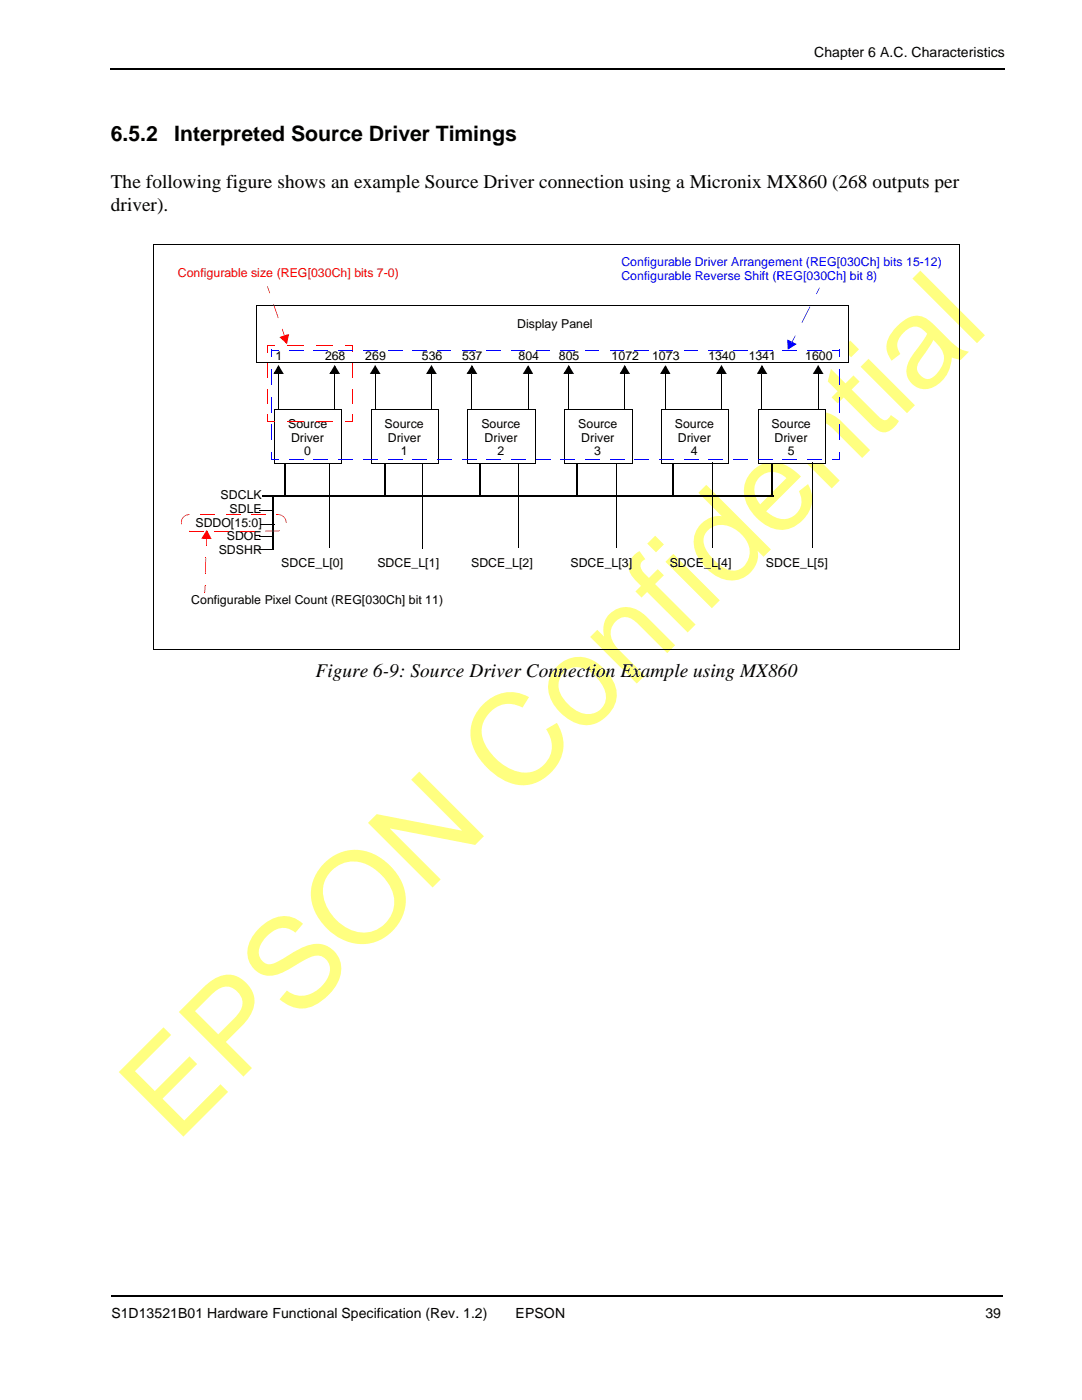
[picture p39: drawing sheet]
<svg xmlns="http://www.w3.org/2000/svg" width="216mm" height="279mm" viewBox="0 0 216 279" stroke-linecap="round" stroke-linejoin="round" font-family="sans-serif">
<defs><g id="words">
<text font-size="25.4" fill="#ffff80" x="35.1" y="228.4" transform="rotate(-45 35.1 228.4)">EPSON Confidential</text>
<g font-size="4.2">
<text x="22.1" y="28.2">6.5.2</text>
<text x="34.8" y="28.2">Interpreted Source Driver Timings</text>
</g>
<g font-size="3.9">
<text x="22.1" y="37.5">The following figure shows an example Source Driver connection using a Micronix MX860 (268 outputs per</text>
<text x="22.1" y="42.1">driver).</text>
<text x="62.9" y="135.1">Figure 6-9: Source Driver Connection Example using MX860</text>
</g>
<g font-size="2.8">
<text x="162.5" y="11.4">Chapter 6 A.C. Characteristics</text>
<text x="22.2" y="263.1">S1D13521B01 Hardware Functional Specification (Rev. 1.2)</text>
<text x="102.9" y="263.1">EPSON</text>
<text x="196.6" y="263.1">39</text>
</g>
<g font-size="2.5" fill="#00f">
<text x="124" y="53.2">Configurable Driver Arrangement (REG[030Ch] bits 15-12)</text>
<text x="124" y="55.9">Configurable Reverse Shift (REG[030Ch] bit 8)</text>
</g>
<text font-size="2.5" fill="#f00" x="35.5" y="55.2">Configurable size (REG[030Ch] bits 7-0)</text>
<g font-size="2.5">
<text x="103.2" y="65.4">Display Panel</text>
<text x="55" y="71.8">1</text>
<text x="64.9" y="71.8">268</text>
<text x="72.9" y="71.8">269</text>
<text x="84.2" y="71.8">536</text>
<text x="92.2" y="71.8">537</text>
<text x="103.5" y="71.8">804</text>
<text x="111.5" y="71.8">805</text>
<text x="122" y="71.8">1072</text>
<text x="130.1" y="71.8">1073</text>
<text x="141.4" y="71.8">1340</text>
<text x="149.4" y="71.8">1341</text>
<text x="160.7" y="71.8">1600</text>
<text x="57.5" y="85.4">Source</text>
<text x="58.1" y="88.2">Driver</text>
<text x="76.8" y="85.4">Source</text>
<text x="77.4" y="88.2">Driver</text>
<text x="96.1" y="85.4">Source</text>
<text x="96.7" y="88.2">Driver</text>
<text x="115.4" y="85.4">Source</text>
<text x="116" y="88.2">Driver</text>
<text x="134.7" y="85.4">Source</text>
<text x="135.3" y="88.2">Driver</text>
<text x="154" y="85.4">Source</text>
<text x="154.6" y="88.2">Driver</text>
<text x="60.7" y="90.9">0</text>
<text x="80" y="90.9">1</text>
<text x="99.3" y="90.9">2</text>
<text x="118.6" y="90.9">3</text>
<text x="137.9" y="90.9">4</text>
<text x="157.2" y="90.9">5</text>
<text x="44" y="99.7">SDCLK</text>
<text x="39" y="105.1">SDDO[15:0]</text>
<text x="45.3" y="107.9">SDOE</text>
<text x="45.8" y="102.4">SDLE</text>
<text x="43.6" y="110.6">SDSHR</text>
<text x="56.1" y="113.1">SDCE_L[0]</text>
<text x="75.3" y="113.1">SDCE_L[1]</text>
<text x="94" y="113.1">SDCE_L[2]</text>
<text x="113.8" y="113.1">SDCE_L[3]</text>
<text x="133.7" y="113.1">SDCE_L[4]</text>
<text x="152.8" y="113.1">SDCE_L[5]</text>
<text x="38.1" y="120.6">Configurable Pixel Count (REG[030Ch] bit 11)</text>
</g>
</g></defs>
<path d="M22.1 13.8h178.5M22.2 258.7h177.8" fill="none" stroke="#000" stroke-width=".34"/>
<path d="M51.1 60.9h118.2v11.5h-118.2z" fill="#fff"/>
<path d="M51.1 72.4h118.2M51.1 60.9h118.3M51.2 60.9v11.5M169.4 60.9v11.6" fill="none" stroke="#000" stroke-width=".2"/>
<path d="M54.8 81.7h13.4v10.8h-13.4z" fill="#fff"/>
<path d="M55.6 74.6v7.1M66.8 74.6v7.1M54.7 92.5h13.5M54.8 81.7h13.5M54.8 81.7v10.8M68.2 81.7v10.9" fill="none" stroke="#000" stroke-width=".2"/>
<path d="M55.5 72.8l1.1 1.8-.4-.1-.8-1.2 .3-.2-.7 1.4-.3-.1 .8-.1v.3h-.9zM55.5 74.3h.8v.3h-.8zM66.8 72.8l1.1 1.8-.5-.1-.8-1.2 .3-.2-.7 1.4-.3-.1 .9-.1v.3h-1.1zM66.8 74.3h.7v.3h-.7zM55.5 81.7h.1zM66.7 81.7h.1z" fill="#000"/>
<path d="M55.5 73.2l.8 1.3h-1.5zM66.8 73.2l.7 1.3h-1.5z" fill="#000"/>
<path d="M74 81.7h13.5v10.8h-13.5z" fill="#fff"/>
<path d="M74.9 74.6v7.1M86.1 74.6v7.1M74 92.5h13.5M74 81.7h13.6M74.1 81.7v10.8M87.5 81.7v10.9" fill="none" stroke="#000" stroke-width=".2"/>
<path d="M74.8 72.8l1.1 1.8-.4-.1-.8-1.2 .3-.2-.7 1.4-.3-.1 .8-.1v.3h-1zM74.8 74.3h.8v.3h-.8zM86.1 72.8l1.1 1.8-.5-.1-.8-1.2 .3-.2-.7 1.4-.3-.1 .9-.1v.3h-1.1zM86.1 74.3h.7v.3h-.7zM74.8 81.7h.1zM86 81.7h.1z" fill="#000"/>
<path d="M74.8 73.2l.8 1.3h-1.5zM86.1 73.2l.7 1.3h-1.5z" fill="#000"/>
<path d="M93.3 81.7h13.5v10.8h-13.5z" fill="#fff"/>
<path d="M94.2 74.6v7.1M105.4 74.6v7.1M93.3 92.5h13.5M93.3 81.7h13.6M93.4 81.7v10.8M106.8 81.7v10.9" fill="none" stroke="#000" stroke-width=".2"/>
<path d="M94.1 72.8l1.1 1.8-.4-.1-.8-1.2 .3-.2-.7 1.4-.3-.1 .8-.1v.3h-1zM94.1 74.3h.8v.3h-.8zM105.4 72.9l1 1.7-.4-.1-.8-1.2 .3-.2-.7 1.4-.3-.1 .9-.1v.3h-1.1zM105.4 74.3h.7v.3h-.7zM94.1 81.7h.1zM105.3 81.7h.2z" fill="#000"/>
<path d="M94.1 73.2l.8 1.3h-1.5zM105.4 73.2l.7 1.3h-1.5z" fill="#000"/>
<path d="M112.6 81.7h13.5v10.8h-13.5z" fill="#fff"/>
<path d="M113.5 74.6v7.1M124.7 74.6v7.1M112.6 92.5h13.5M112.6 81.7h13.6M112.7 81.7v10.8M126.1 81.7v10.9" fill="none" stroke="#000" stroke-width=".2"/>
<path d="M113.5 72.8l1.1 1.8-.5-.1-.8-1.2 .3-.2-.7 1.4-.3-.1 .9-.1v.3h-1.1zM113.5 74.3h.7v.3h-.7zM124.6 72.8l1.1 1.8-.4-.1-.8-1.2 .3-.2-.7 1.4-.3-.1 .8-.1v.3h-.9zM124.6 74.3h.8v.3h-.8zM113.4 81.7h.1zM124.6 81.7h.1z" fill="#000"/>
<path d="M113.5 73.2l.7 1.3h-1.5zM124.6 73.2l.8 1.3h-1.5z" fill="#000"/>
<path d="M132 81.7h13.4v10.8h-13.4z" fill="#fff"/>
<path d="M132.8 74.6v7.1M144 74.6v7.1M131.9 92.5h13.5M132 81.7h13.5M132 81.7v10.8M145.4 81.7v10.9" fill="none" stroke="#000" stroke-width=".2"/>
<path d="M132.8 72.9l1 1.7-.5-.1-.7-1.2 .3-.2-.7 1.4-.3-.1 .9-.1v.3h-1.1zM132.8 74.3h.7v.3h-.7zM143.9 72.8l1.1 1.8-.4-.1-.8-1.2 .3-.2-.8 1.4-.3-.1 .9-.1v.3h-1zM143.9 74.3h.8v.3h-.8zM132.7 81.7h.1z" fill="#000"/>
<path d="M132.8 73.2l.7 1.3h-1.5zM143.9 73.2l.8 1.3h-1.5z" fill="#000"/>
<path d="M151.3 81.7h13.4v10.8h-13.4z" fill="#fff"/>
<path d="M152 74.6v7.1M163.3 74.6v7.1M151.2 92.5h13.5M151.3 81.7h13.5M151.3 81.7v10.8M164.7 81.7v10.9" fill="none" stroke="#000" stroke-width=".2"/>
<path d="M152 72.8l1.1 1.8-.4-.1-.8-1.2 .3-.2-.7 1.4-.3-.1 .8-.1v.3h-1zM152 74.3h.8v.3h-.8zM163.2 72.8l1.1 1.8-.4-.1-.8-1.2 .3-.2-.8 1.4-.3-.1 .9-.1v.3h-1zM163.2 74.3h.8v.3h-.8z" fill="#000"/>
<path d="M152 73.2l.8 1.3h-1.5zM163.2 73.2l.8 1.3h-1.5z" fill="#000"/>
<g fill="#f00">
<path d="M53.3 68.9h.1v1.4h-.1z"/>
<path d="M53.3 68.9h1.4v.1h-1.4z"/>
</g>
<path d="M57.3 68.9h3.3M63.1 68.9h3.3" fill="none" stroke="#f00" stroke-width=".2"/>
<g fill="#f00">
<path d="M68.9 68.9h1.5v.1h-1.5z"/>
<path d="M70.3 68.9h.1v1.4h-.1z"/>
</g>
<path d="M70.3 72.5v2.9M70.3 77.6v2.9" fill="none" stroke="#f00" stroke-width=".2"/>
<g fill="#f00">
<path d="M70.3 82.7h.1v1.5h-.1z"/>
<path d="M68.9 84.1h1.4v.1h-1.4z"/>
</g>
<path d="M57.3 84.1h3.3M63.1 84.1h3.3" fill="none" stroke="#f00" stroke-width=".2"/>
<g fill="#f00">
<path d="M53.3 84.1h1.4v.1h-1.4z"/>
<path d="M53.3 82.7h.1v1.4h-.1z"/>
</g>
<path d="M53.4 72.5v2.9M53.4 77.6v2.9" fill="none" stroke="#f00" stroke-width=".2"/>
<g fill="#f00">
<path d="M55.8 67.3l.4-.1 1.1 1-.2 .3 .2-1.7 .3 .1-.8 .4-.1-.4 1-.2-.4 2z"/>
<path d="M56 67.2l.7-.3 .1 .4-.7 .2z"/>
<path d="M53.3 57.1h.1z"/>
<path d="M53.8 58.5h.1z"/>
<path d="M53.3 57.2l.1-.1 .5 1.4h-.1z"/>
<path d="M56.3 65.7l.1-.1z"/>
<path d="M56.7 67h.1z"/>
<path d="M56.3 65.7h.1l.4 1.3h-.1z"/>
</g>
<g fill="#f00">
<path d="M56.1 67.4l1.4-.5-.3 1.5z"/>
<path d="M54.5 60.7h.2z"/>
<path d="M55.5 63.5l.1-.1z"/>
<path d="M54.5 60.7h.2l.9 2.7-.1 .1z"/>
</g>
<path d="M52.3 98.9h102M54.5 98.9v11M56.8 92.5v6.5M76.9 92.5v6.5M95.8 92.5v6.5M115.2 92.6v6.5M134.3 92.5v6.6M154 92.5v6.5" fill="none" stroke="#000" stroke-width=".34"/>
<path d="M65.8 92.5v16.9M84.3 92.5v16.9M103.5 92.3v17M123 92.3v17M142.2 92.3v17M162.1 92.3v17M51.6 109.7h3M51.7 107.1h2.9M51.8 101.9h2.9M51.9 104.6h2.9" fill="none" stroke="#000" stroke-width=".2"/>
<g fill="#00f">
<path d="M54.1 69.8h.2v1.4h-.2z"/>
<path d="M54.2 69.8h1.4v.1h-1.4z"/>
</g>
<path d="M57.7 69.9h2.8M62.7 69.9h2.7M67.6 69.9h2.8M72.5 69.9h2.8M77.4 69.9h2.8M82.3 69.9h2.8" fill="none" stroke="#00f" stroke-width=".2"/>
<path d="M87.2 69.8l.1 .1z" fill="#00f"/>
<path d="M87.3 69.9h2.7" fill="none" stroke="#00f" stroke-width=".2"/>
<path d="M92.2 69.8v.1z" fill="#00f"/>
<path d="M92.2 69.9h2.8" fill="none" stroke="#00f" stroke-width=".2"/>
<path d="M97.1 69.8l.1 .1z" fill="#00f"/>
<path d="M97.2 69.9h2.7" fill="none" stroke="#00f" stroke-width=".2"/>
<path d="M102 69.8l.1 .1z" fill="#00f"/>
<path d="M102.1 69.9h2.7" fill="none" stroke="#00f" stroke-width=".2"/>
<path d="M107 69.8v.1z" fill="#00f"/>
<path d="M107 69.9h2.8" fill="none" stroke="#00f" stroke-width=".2"/>
<path d="M111.9 69.8v.1z" fill="#00f"/>
<path d="M111.9 69.9h2.8" fill="none" stroke="#00f" stroke-width=".2"/>
<path d="M116.8 69.8v.1z" fill="#00f"/>
<path d="M116.8 69.9h2.8" fill="none" stroke="#00f" stroke-width=".2"/>
<path d="M121.8 69.8v.1z" fill="#00f"/>
<path d="M121.8 69.9h2.7" fill="none" stroke="#00f" stroke-width=".2"/>
<path d="M126.7 69.8v.1z" fill="#00f"/>
<path d="M126.7 69.9h2.8" fill="none" stroke="#00f" stroke-width=".2"/>
<path d="M131.6 69.8v.1z" fill="#00f"/>
<path d="M131.6 69.9h2.8" fill="none" stroke="#00f" stroke-width=".2"/>
<path d="M136.5 69.8l.1 .1z" fill="#00f"/>
<path d="M136.6 69.9h2.7M141.4 69.9h2.8M146.3 69.9h2.8M151.3 69.9h2.8M156.2 69.9h2.8M161.1 69.9h2.8" fill="none" stroke="#00f" stroke-width=".2"/>
<g fill="#00f">
<path d="M166.1 69.8h1.5v.1h-1.5z"/>
<path d="M167.4 69.8h.2v1.4h-.2z"/>
</g>
<path d="M167.5 73.7v3.1M167.5 79.2v3.1M167.5 84.7v3.1" fill="none" stroke="#00f" stroke-width=".2"/>
<g fill="#00f">
<path d="M167.4 90.3h.2v1.4h-.2z"/>
<path d="M166.1 91.6h1.4v.1h-1.4z"/>
</g>
<g fill="none" stroke="#00f" stroke-width=".2">
<path d="M57.7 91.7h2.8M62.7 91.7h2.7M67.6 91.7h2.8M72.5 91.7h2.8M77.4 91.7h2.8M82.3 91.7h2.8M87.2 91.7h2.8M92.2 91.7h2.8M97.1 91.7h2.8M102 91.7h2.8M107 91.7h2.8M111.9 91.7h2.8"/>
<path d="M116.8 91.7h2.8M121.8 91.7h2.7M126.7 91.7h2.8M131.6 91.7h2.8M136.5 91.7h2.8M141.4 91.7h2.8M146.3 91.7h2.8M151.3 91.7h2.8M156.2 91.7h2.8M161.1 91.7h2.8"/>
</g>
<g fill="#00f">
<path d="M54.1 91.6h1.5v.1h-1.5z"/>
<path d="M54.1 90.3h.2v1.4h-.2z"/>
</g>
<path d="M54.2 73.7v3.1M54.2 79.2v3.1M54.2 84.7v3.1" fill="none" stroke="#00f" stroke-width=".2"/>
<g fill="#00f">
<path d="M157.1 67.7l.3 .3 .1 1.5h-.3v-.2l1.3-.8 .2 .3-.8-.3 .1-.3 1 .5-1.8 1.1z"/>
<path d="M157.4 67.9l.6 .3-.1 .3-.7-.3z"/>
<path d="M163.4 57.4h.2z"/>
<path d="M162.9 58.6l.1 .1z"/>
<path d="M163.4 57.4h.2l-.6 1.3-.1-.1z"/>
<path d="M158.6 67l.1 .1z"/>
<path d="M158 68.2l.1 .1z"/>
<path d="M158.6 67l.1 .1-.6 1.1h-.1z"/>
</g>
<g fill="#00f">
<path d="M157.3 68l1.3 .7-1.2 .8z"/>
<path d="M161.5 61.2l.2 .1z"/>
<path d="M159.9 64.4l.2 .1z"/>
<path d="M161.5 61.2l.2 .1-1.6 3.1h-.2z"/>
</g>
<g fill="#f00">
<path d="M36.6 103.1l.5-.4 .7-.1v.1l-.6 .1-.5 .4-.4 .5-.1 .7-.1-.1 .1-.7z"/>
<path d="M36.1 104.3l.1 .1z"/>
<path d="M36.1 104.4l.1-.1 .1 .3h-.1z"/>
<path d="M37.8 105.9v.1z"/>
</g>
<path d="M37.8 106h2.8M42.8 106h2.9M47.8 106h3M52.9 106h2.6" fill="none" stroke="#f00" stroke-width=".2"/>
<g fill="#f00">
<path d="M55.5 105.9l.3-.1v.2h-.3z"/>
<path d="M56 102.8l.1-.1a1.73 1.73 0 0 1 1.1 1.7h-.1l-.2-.7-.3-.5z"/>
<path d="M55.5 102.6l.6 .1v.2l-.6-.2z"/>
<path d="M55.2 102.6h.3v.1h-.3z"/>
</g>
<path d="M40 102.7h2.9M45 102.7h3M50.1 102.7h2.9" fill="none" stroke="#f00" stroke-width=".2"/>
<g fill="#f00">
<path d="M41.3 105.8l.9 1.8-.4-.1-.7-1.3 .3-.2-.8 1.4-.3-.1 .9-.1v.4l-1-.1z"/>
<path d="M41.2 107.2h.7v.4h-.7z"/>
<path d="M40.8 118.2h.1z"/>
<path d="M40.9 116.8h.1z"/>
<path d="M40.9 116.8h.1l-.1 1.4h-.1z"/>
<path d="M40.9 114.4h.1z"/>
<path d="M41 111.3l.1 .1z"/>
</g>
<path d="M41.2 106.1l.7 1.3h-1.5z" fill="#f00"/>
<path d="M41 111.4v3" fill="none" stroke="#f00" stroke-width=".25"/>
<g fill="#f00">
<path d="M41.1 108.9l.1 .1z"/>
<path d="M41.1 107.5l.2 .1z"/>
<path d="M41.1 107.6h.2l-.1 1.3h-.1z"/>
</g>
<path d="M30.6 48.7h160.9M30.6 48.7v81M191.5 48.7v81.1M30.6 129.7h160.8" fill="none" stroke="#000" stroke-width=".2"/>
<use href="#words"/>
</svg>
